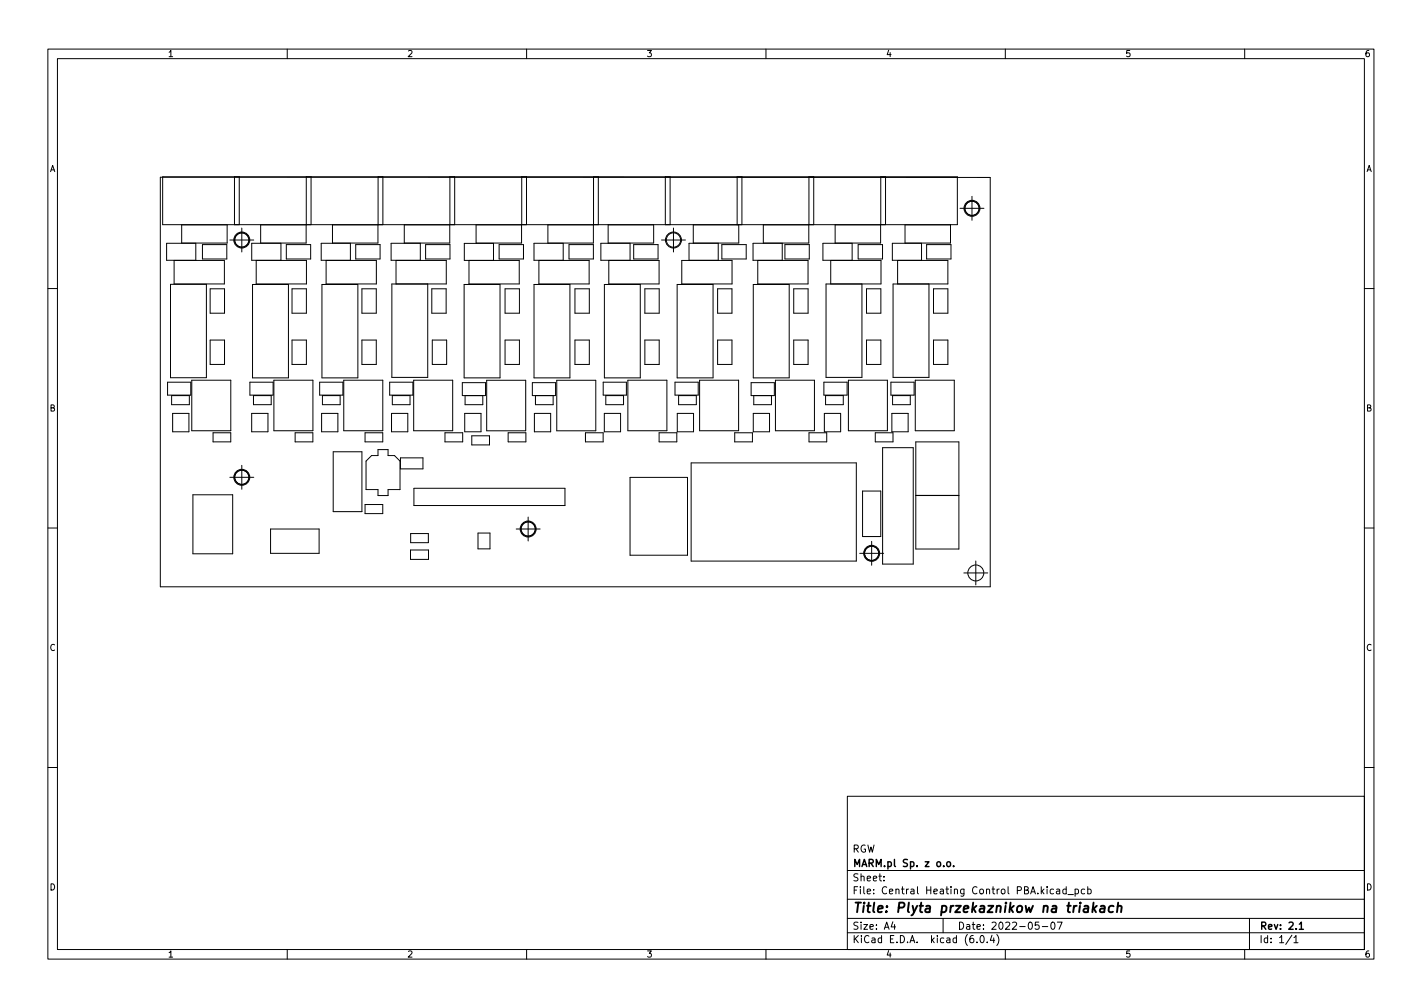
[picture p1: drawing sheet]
<svg xmlns="http://www.w3.org/2000/svg" width="297mm" height="210mm" viewBox="0 0 297 210" stroke-linecap="round" stroke-linejoin="round" font-family="sans-serif">
<defs><g id="words">
<text font-size="2.8" x="178" y="190.6">Title: Plyta przekaznikow na triakach</text>
<g font-size="2.1">
<text x="178" y="178">RGW</text>
<text x="178" y="184">Sheet:</text>
<text x="178" y="181">MARM.pl Sp. z o.o.</text>
<text x="178" y="186.7">File: Central Heating Control PBA.kicad_pcb</text>
<text x="178" y="196.9">KiCad E.D.A. kicad (6.0.4)</text>
<text x="178" y="194.1">Size: A4</text>
<text x="200" y="194.1">Date: 2022-05-07</text>
<text x="263" y="194.1">Rev: 2.1</text>
<text x="263" y="196.9">Id: 1/1</text>
</g>
<g font-size="1.8">
<text x="35" y="11.9">1</text>
<text x="85" y="11.9">2</text>
<text x="135" y="11.9">3</text>
<text x="185" y="11.9">4</text>
<text x="235" y="11.9">5</text>
<text x="285" y="11.9">6</text>
<text x="10.3" y="35.9">A</text>
<text x="285.3" y="35.9">A</text>
<text x="10.3" y="85.9">B</text>
<text x="285.3" y="85.9">B</text>
<text x="10.3" y="135.9">C</text>
<text x="285.3" y="135.9">C</text>
<text x="10.3" y="185.9">D</text>
<text x="285.3" y="185.9">D</text>
<text x="35" y="199.9">1</text>
<text x="85" y="199.9">2</text>
<text x="135" y="199.9">3</text>
<text x="185" y="199.9">4</text>
<text x="235" y="199.9">5</text>
<text x="285" y="199.9">6</text>
</g>
</g></defs>
<g fill="none" stroke="#000" stroke-width=".21">
<path d="M10 10.2h277v190.1h-277zM12 12.2h273v186.1h-273zM60 10.2v2M110 10.2v2M160 10.2v2M210 10.2v2M260 10.2v2M33.5 37l173.3 .1v85.4h-173.3zM34 36.9h166v10h-166zM49 36.9v10M50 36.9v10M64 36.9v13.8h-9.6v-3.8h9.6"/>
<path d="M65 36.9v10M79 36.9v13.8h-9.6v-3.8h9.6M80 36.9v10M94 36.9v10M95 36.9v10M109 36.9v10M110 36.9v10M124 36.9l-.1 13.8h-9.4v-3.8h9.4M125 36.9v10M139 36.9v10M140 36.9v10M154 36.9v10"/>
<path d="M155 36.9v10M169 36.9v10M170 36.9v10M184 36.9v10M185 36.9v10M35.6 59.4h7.5v19.5h-7.5zM37.9 46.9h9.5v3.8h-9.5zM40.9 54.3v-3.5h-6.1v3.5l12.1 .1v4.9h-10.5v-4.9M42.3 51.1h5.1v3h-5.1zM48 50.1h5M50.5 47.6v5M52.7 59.4h7.6v19.5h-7.6z"/>
<path d="M58.7 54.3v-3.5h-6.1v3.5l11.4 .1v4.9h-10.5v-4.9M59.8 51.1h5.1v3h-5.1zM67.3 59.4h7.4v19.5h-7.4zM73.2 54.3v-3.5h-6.1v3.5l11.5 .1v4.9h-10.5v-4.9M74.3 51.1h5.1v3h-5.1zM81.8 59.3h7.6v19.5h-7.6zM84.4 46.9h9.6v3.8h-9.6zM87.8 54.3v-3.5h-6.1v3.5l11.5 .1v4.9h-10.5v-4.9M88.9 51.1h5.1v3h-5.1zM97 59.4h7.4v19.5h-7.4zM99.4 46.9h9.5v3.8h-9.5zM103.1 54.4v-3.6h-6.1v3.6h11.5v4.9h-10.5v-4.9"/>
<path d="M104.3 51.1h5.1v3h-5.1zM111.5 59.4h7.6v19.5h-7.6zM117.6 54.3v-3.5h-6.1v3.5l11.6 .1v4.9h-10.5v-4.9M118.9 51.1h5v3h-5zM126.2 59.4h7.6v19.5h-7.6zM127 46.9h9.5v3.8h-9.5zM131.6 54.3v-3.5h-6.1v3.5l12.2 .1v4.9h-10.5v-4.9M132.4 51.1h5.1v3h-5.1zM138.2 50.1h5M140.7 47.6v5M141.5 59.4h7.4v19.5h-7.4zM142.4 54.4h10.5v4.9h-10.5z"/>
<path d="M143.9 54.3v-3.5h6.1v3.5M144.8 46.9h9.5v3.8h-9.5zM150.8 51.1h5.1v3h-5.1zM157.3 59.4h7.6v19.5h-7.6zM159.5 46.9h9.4v3.8h-9.4zM163.4 54.3v-3.5h-6.1v3.5l11.5 .1v4.9h-10.5v-4.9M164 51.1h5v3h-5zM172.6 59.3h7.4v19.5h-7.4zM174.4 46.9h9.6v3.8h-9.6zM178 54.3v-3.5h-6.1v3.5l12.1 .1v4.9h-10.5v-4.9M179.3 51.1h5v3h-5zM186.6 59.3h7.4v19.5h-7.4z"/>
<path d="M189 46.9h9.6v3.8h-9.6zM192.5 54.3v-3.5h-6.1v3.5l11.6 .1v4.9h-10.5v-4.9M193.6 51.1h5.1v3h-5.1zM200.5 43.5h5M203 41v5M10 60.2h2M35 79.8h4.9v2.7h-4.9zM40.1 79.4h8.1v10.5h-8.1zM43.9 60.3h3v5.1h-3zM43.9 71h3v5.1h-3zM52.2 79.8h4.8v2.7h-4.8zM57.2 79.4h8.2v10.5h-8.2z"/>
<path d="M61 60.3h3v5.1h-3zM61 71h3v5.1h-3zM66.8 79.8h4.8v2.7h-4.8zM71.8 79.4h8.2v10.5h-8.2zM75.6 60.3h3v5.1h-3zM75.6 71h3v5.1h-3zM81.4 79.8h4.9v2.7h-4.9zM86.4 79.4h8.2v10.5h-8.2zM90.2 60.3h3v5.1h-3zM90.3 71h3v5.1h-3zM96.6 79.9h4.8v2.7h-4.8zM101.7 79.4h8.1v10.5h-8.1z"/>
<path d="M105.5 60.3h3v5.1h-3zM105.5 71h3v5.1h-3zM111.2 79.9h4.9v2.7h-4.9zM116.3 79.4h8.2v10.6h-8.2zM120.1 60.3h3v5.1h-3zM120.1 71h3v5.1h-3zM126 79.8h4.8v2.7h-4.8zM131.2 79.4h8.1v10.5h-8.1zM134.7 60.3h3v5.1h-3zM134.7 71h3v5.1h-3zM141 79.8h4.9v2.7h-4.9zM146.1 79.4h8.2v10.5h-8.2z"/>
<path d="M149.9 60.3h3v5.1h-3zM149.9 71h3v5.1h-3zM156.9 79.9h4.8v2.7h-4.8zM162 79.4h8.1v10.5h-8.1zM165.8 60.3h3v5.1h-3zM165.8 71h3v5.1h-3zM172.1 79.8h4.9v2.7h-4.9zM177.2 79.4h8.2v10.5h-8.2zM181 60.3h3v5.1h-3zM181 71h3v5.1h-3zM186.1 79.8h4.9v2.7h-4.9zM191.2 79.4h8.1v10.5h-8.1z"/>
<path d="M195 60.3h3v5.1h-3zM195 71h3v5.1h-3zM285 60.2h2M35.9 82.6h3.7v1.9h-3.7zM36.1 86.3h3.4v3.9h-3.4zM44.5 90.4h3.7v1.9h-3.7zM48 99.7h5M50.5 97.2v5M52.6 86.3h3.4v3.9h-3.4zM53 82.6h3.7v1.9h-3.7zM61.7 90.4h3.6v1.9h-3.6zM67.2 86.3h3.4v3.9h-3.4z"/>
<path d="M67.3 82.6h3.7v1.9h-3.7zM69.6 94.3h6v12.5h-6zM76.3 90.4h3.7v1.9h-3.7zM77.6 95.1h1.4v-1.2h2.1v1.2h1.3l1.2 1.2v5.9h-2.5v1.3h-2.1v-1.3h-2.5v-5.9zM81.8 86.3h3.4v3.9h-3.4zM82 82.6h3.7v1.9h-3.7zM83.7 95.6h4.7v2.3h-4.7zM93 90.4h3.7v1.9h-3.7zM97.1 86.3h3.4v3.9h-3.4zM97.1 82.6v1.9h3.7v-1.9M98.5 91h3.7v1.9h-3.7zM106.1 90.4h3.7v1.9h-3.7z"/>
<path d="M111.6 86.3h3.4v3.9h-3.4zM111.8 82.6v1.9h3.7v-1.9M122.3 90.4h3.7v1.9h-3.7zM126.2 86.3h3.4v3.9h-3.4zM126.5 82.6h3.7v1.9h-3.7zM131.6 99.7h12v16.2h-12zM137.7 90.4h3.7v1.9h-3.7zM141.5 86.3h3.4v3.9h-3.4zM141.8 82.6h3.7v1.9h-3.7zM144.4 96.7h34.5v20.5h-34.5zM153.5 90.4h3.7v1.9h-3.7zM157.3 86.3h3.4v3.9h-3.4z"/>
<path d="M157.5 82.6v1.9h3.7v-1.9M169 90.4h3.7v1.9h-3.7zM172.2 86.3h3.4v3.9h-3.4zM172.5 82.6h3.7v1.9h-3.7zM182.8 90.4h3.7v1.9h-3.7zM184.4 93.5h6.4v24.3h-6.4zM186.3 86.3h3.4v3.9h-3.4zM186.4 82.6h3.7v1.9h-3.7zM191.3 92.3h9v22.3h-9zM10 110.2h2M40.3 103.3h8.3v12.3h-8.3zM56.5 110.5h10.2v5h-10.2z"/>
<path d="M76.3 105.3h3.7v1.9h-3.7zM85.7 114.8h3.8v2h-3.8zM85.8 111.4h3.7v1.9h-3.7zM86.5 102h31.5v3.6h-31.5zM99.8 111.3h2.6v3.3h-2.6zM107.8 110.5h5M110.3 108v5M179.6 115.5h5M180.2 102.5h3.8v9.5h-3.8zM182.1 113v5M191.3 103.4h9M201.3 119.6h5"/>
<path d="M203.8 117.1v5M285 110.2h2M10 160.2h2M177 166.3h108v32h-108zM285 160.2h2M60 198.3v2M110 198.3v2M160 198.3v2M177 194.8h108M177 191.8h108M177 187.8h108M177 181.8h108"/>
<path d="M184.6 183.8v.1M184.6 183v.1M186.5 192.5l-.4 1h1M186.9 193v1M197 191.8v3M204.1 196.7v.1M204.9 195.4l.2-.1a.8 .8 0 0 1 .5 .8 .8 .8 0 0 1-.5 .7 1 1 0 0 1-.2-1.4zM206.2 196.7v.1M207.2 195.3l-.3 1h.9M207.6 195.8v1M208.2 195.1a1.72 1.72 0 0 1 0 2.3M210 198.3v2"/>
<path d="M217 192.5h-.7l-.1 .7 .2-.1 .5 .1 .2 .2-.1 .5-.2 .1-.6-.1M217.7 193.5h1.2M219.6 192.7l.3-.2a.8 .8 0 0 1 .5 .8 .8 .8 0 0 1-.5 .7l-.3-.1-.1-.4zM220.1 185.7l-.5-.1-.2 .3 .1 .7h.6M220.7 185.7h.6l.1 .9M220.9 192.5h1l-.7 1.5M221.4 186l-.5 .1-.3 .2 .3 .3h.5M222.7 185.7l-.4-.1-.3 .3 .1 .7h.6M222.7 185.1v1.5M223.1 186.8h1.1M224.6 185.7l.4-.1 .3 .3-.2 .7h-.5M224.6 185.6v1.5"/>
<path d="M226.6 185.7l-.5-.1-.2 .3 .1 .7h.6M227.2 185.7l.4-.1 .3 .3-.1 .7h-.6M227.2 185.1v1.5M260 198.3v2M261 191.8v6.5M269.9 195.3l-1.3 1.9M270.3 195.8l.4-.5v1.5M270.3 196.8h.8"/>
<circle cx="50.5" cy="50.1" r="1.67"/>
<circle cx="50.5" cy="50.1" r="1.48"/>
<circle cx="50.5" cy="50.1" r="1.5"/>
<circle cx="140.7" cy="50.1" r="1.67"/>
<circle cx="140.7" cy="50.1" r="1.5"/>
<circle cx="203" cy="43.5" r="1.67"/>
<circle cx="203" cy="43.5" r="1.48"/>
<circle cx="203" cy="43.5" r="1.5"/>
<circle cx="50.5" cy="99.7" r="1.67"/>
<circle cx="50.5" cy="99.7" r="1.48"/>
<circle cx="50.5" cy="99.6" r="1.5"/>
<circle cx="110.3" cy="110.5" r="1.67"/>
<circle cx="110.3" cy="110.5" r="1.48"/>
<circle cx="110.3" cy="110.5" r="1.5"/>
<circle cx="182.1" cy="115.5" r="1.5"/>
<circle cx="182.1" cy="115.5" r="1.67"/>
<circle cx="182.1" cy="115.5" r="1.48"/>
<circle cx="203.8" cy="119.6" r="1.67"/>
</g>
<path d="M197.8 180.1l.3-.2 .4 .2 .1 .5-.2 .3h-.3l-.3-.1zM199.2 180.8v.1M271.4 193l.4-.5v1.5M271.4 194h.9" fill="none" stroke="#000" stroke-width=".3"/>
<path d="M228.4 188.5l-.2 2M228.5 189.7l.4 .8M229.1 189.1l-.8 .8M230 189.2h.7v1.3M230.8 189.6l-.7 .1a.4 .4 0 0 0-.3 .3 .4 .4 0 0 0 .2 .5l.7-.1M232.6 189.2a.66 .66 0 0 0-1 .3v.6l.1 .3h.8M233.5 189.3l.3-.2 .4 .1v1.3M233.6 188.5l-.3 2" fill="none" stroke="#000" stroke-width=".4"/>
<use href="#words"/>
</svg>
